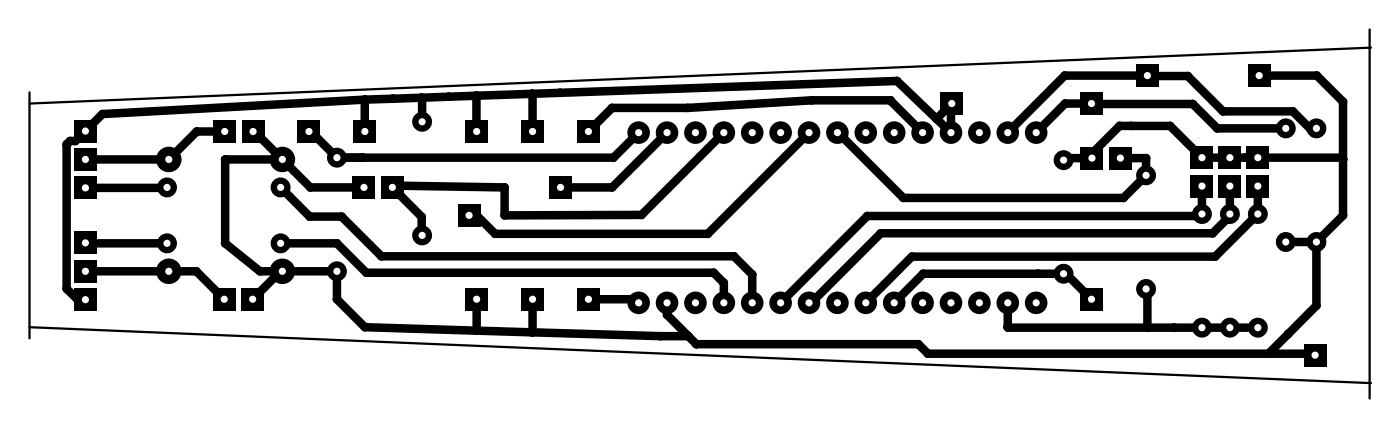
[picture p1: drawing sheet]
<svg xmlns="http://www.w3.org/2000/svg" width="125mm" height="38mm" viewBox="0 0 125 38" stroke-linecap="round" stroke-linejoin="round" font-family="sans-serif">
<g fill="none" stroke="#000" stroke-width=".76">
<path d="M14.9 16.8h-7.3M20.1 11.8h-2.5l-2.5 2.5h-7.5M22.6 11.8h.2l5 5h4.8M25.1 16.8l2.6 2.6h2.9l3.5 3.5h31.6l1.6 1.6v2.6M25.3 14.3h-5.2v7.5l3.1 2.5h6.9v2.5l2.5 2.5 10 .3M27.6 11.8h.2l2.3 2.3h24.8l2.2-2.2M32.6 8.9l-23.4 1.3-2.5 2.4h-.4l-.3 .3v12.9l.9 1h.7M32.6 8.9v2.8M32.6 11.7v.1M37.7 8.7l.1 2.2M37.7 8.7l-5.1 .2M42.6 8.6v3.2"/>
<path d="M42.6 8.6l-4.9 .1M47.6 8.4v3.4M47.6 8.4l-5 .2M47.6 8.4l32.6-1.2 3.6 3.4M52.6 11.8l2.1-2.2h6.8l11.1-.6h7.1l2.8 2.9M59.7 11.9l-4.9 4.9h-4.7M64.7 11.9l-7.3 7.3-12.3 .1v-2.5l-9.8-.2-.2 .2 2.6 2.6 .1 1.6M72.4 11.9l-9.1 9h-19l-1.7-1.6h-.6M74.9 11.9l5.9 5.8h19.7l2-2v-1.6h-2.3M85.1 9.3v2.6l-1.3-1.3M85.1 9.3l-1.3 1.3M85.1 9.3h.1"/>
<path d="M107.5 16.6v2.7h-29.9l-7.8 7.8M110 16.6v2.7l-1.5 1.6h-29.7l-6.2 6.2h-.2M112.5 16.6v2.5l-3.8 3.8h-27.1l-4.2 4.2M112.6 6.8h5.2l2.3 2.3v10.2l-2.3 2.3M115 11.5h-6.1l-2.2-2.2h-11.4l-2.6 2.6M117.8 11.5h-.6l-1.6-1.5h-6.2l-3.2-3.2h-11l-5.1 5.1M120.1 14.3l-.1-.2h-12.5l-2.8-2.8h-4.6l-2.4 2.4v.4h-2.4l-.2 .2M7.6 24.3h10l2.5 2.5M7.6 21.7l7.3 .1M25.1 24.3l-2.5 2.5M25.1 21.8h5l2.7 2.6h31l.9 .9v1.8M42.6 29.6l16.5 .5h2.5"/>
<path d="M42.6 26.8v2.8M47.6 26.8v2.9M52.6 26.8h4.2l.3 .3M59.7 27.1v1l1.9 2M61.6 30.1l.7 .7h19.8l.9 .8h34.5l.1 .2M90.1 29.3h22.4M90.1 29.3h.1M90.1 27.1v2.2M97.6 26.8l-2.2-2.3h-12.8l-2.6 2.6M102.5 25.8l.1 .2v3.3M115 21.6h2.8M117.8 21.6v5.7l-4.3 4.3"/>
</g>
<g fill="#000">
<circle cx="6" cy="12.9" r=".38"/>
<circle cx="6.3" cy="12.6" r=".38"/>
<circle cx="6.7" cy="12.6" r=".38"/>
<circle cx="9.2" cy="10.2" r=".38"/>
<circle cx="14.9" cy="16.8" r=".38"/>
<circle cx="17.6" cy="11.8" r=".38"/>
<circle cx="20.1" cy="14.3" r=".38"/>
<circle cx="22.8" cy="11.8" r=".38"/>
<circle cx="27.7" cy="19.4" r=".38"/>
<circle cx="27.8" cy="16.8" r=".38"/>
<circle cx="27.8" cy="11.8" r=".38"/>
<circle cx="30.1" cy="14.1" r=".38"/>
<circle cx="30.6" cy="19.4" r=".38"/>
<circle cx="32.5" cy="14.1" r=".38"/>
<circle cx="32.6" cy="8.9" r=".38"/>
<circle cx="32.6" cy="11.7" r=".38"/>
<circle cx="35.1" cy="8.8" r=".38"/>
<circle cx="35.3" cy="16.6" r=".38"/>
<circle cx="37.7" cy="8.7" r=".38"/>
<circle cx="37.7" cy="19.4" r=".38"/>
<circle cx="37.8" cy="8.8" r=".38"/>
<circle cx="40.1" cy="8.6" r=".38"/>
<circle cx="42.6" cy="8.6" r=".38"/>
<circle cx="42.6" cy="11.7" r=".38"/>
<circle cx="42.6" cy="19.3" r=".38"/>
<circle cx="45.1" cy="19.3" r=".38"/>
<circle cx="45.1" cy="16.8" r=".38"/>
<circle cx="47.6" cy="8.4" r=".38"/>
<circle cx="50.1" cy="8.3" r=".38"/>
<circle cx="54.7" cy="9.6" r=".38"/>
<circle cx="54.8" cy="16.8" r=".38"/>
<circle cx="54.9" cy="14.1" r=".38"/>
<circle cx="57.4" cy="19.2" r=".38"/>
<circle cx="61.5" cy="9.6" r=".38"/>
<circle cx="72.6" cy="9" r=".38"/>
<circle cx="75" cy="11.9" r=".38"/>
<circle cx="77.6" cy="19.3" r=".38"/>
<circle cx="79.7" cy="9" r=".38"/>
<circle cx="80.2" cy="7.2" r=".38"/>
<circle cx="80.8" cy="17.7" r=".38"/>
<circle cx="83.8" cy="10.6" r=".38"/>
<circle cx="85.1" cy="9.3" r=".38"/>
<circle cx="92.7" cy="11.9" r="1.01"/>
<circle cx="95.2" cy="6.8" r=".38"/>
<circle cx="95.3" cy="9.3" r=".38"/>
<circle cx="95.3" cy="14.1" r=".38"/>
<circle cx="97.6" cy="9.3" r=".38"/>
<circle cx="97.7" cy="9.3" r=".38"/>
<circle cx="97.7" cy="13.7" r=".38"/>
<circle cx="100.1" cy="11.3" r=".38"/>
<circle cx="100.5" cy="17.7" r=".38"/>
<circle cx="101.2" cy="11.3" r=".38"/>
<circle cx="102.5" cy="14.1" r=".38"/>
<circle cx="102.7" cy="6.8" r=".38"/>
<circle cx="104.7" cy="11.3" r=".38"/>
<circle cx="106.2" cy="6.8" r=".38"/>
<circle cx="106.7" cy="9.3" r=".38"/>
<circle cx="107.5" cy="19.3" r=".38"/>
<circle cx="108.9" cy="11.5" r=".38"/>
<circle cx="109.4" cy="10" r=".38"/>
<circle cx="110" cy="19.3" r=".38"/>
<circle cx="111.4" cy="14.1" r=".38"/>
<circle cx="115.6" cy="10" r=".38"/>
<circle cx="117.2" cy="11.5" r=".38"/>
<circle cx="117.8" cy="6.8" r=".38"/>
<circle cx="120" cy="14.1" r=".38"/>
<circle cx="120.1" cy="14.3" r=".38"/>
<circle cx="120.1" cy="19.3" r=".38"/>
<circle cx="120.1" cy="9.1" r=".38"/>
<circle cx="6" cy="25.8" r=".38"/>
<circle cx="6.9" cy="26.8" r=".38"/>
<circle cx="7.7" cy="21.8" r=".38"/>
<circle cx="17.6" cy="24.3" r=".38"/>
<circle cx="20.1" cy="21.8" r=".38"/>
<circle cx="23.2" cy="24.3" r=".38"/>
<circle cx="25.1" cy="24.3" r=".38"/>
<circle cx="30.1" cy="21.8" r=".38"/>
<circle cx="30.1" cy="26.8" r=".38"/>
<circle cx="32.6" cy="29.3" r=".38"/>
<circle cx="32.8" cy="24.4" r=".38"/>
<circle cx="34.1" cy="22.9" r=".38"/>
<circle cx="37.7" cy="21" r=".38"/>
<circle cx="42.6" cy="29.6" r=".38"/>
<circle cx="44.3" cy="20.9" r=".38"/>
<circle cx="47.6" cy="29.7" r=".38"/>
<circle cx="56.8" cy="26.8" r=".38"/>
<circle cx="59.1" cy="30.1" r=".38"/>
<circle cx="59.7" cy="28.1" r=".38"/>
<circle cx="61.6" cy="30.1" r=".38"/>
<circle cx="62.3" cy="30.8" r=".38"/>
<circle cx="63.3" cy="20.9" r=".38"/>
<circle cx="63.8" cy="24.4" r=".38"/>
<circle cx="64.7" cy="25.3" r=".38"/>
<circle cx="65.7" cy="22.9" r=".38"/>
<circle cx="67.3" cy="24.5" r=".38"/>
<circle cx="72.6" cy="27.1" r=".38"/>
<circle cx="78.8" cy="20.9" r=".38"/>
<circle cx="81.6" cy="22.9" r=".38"/>
<circle cx="82.1" cy="30.8" r=".38"/>
<circle cx="82.6" cy="24.5" r=".38"/>
<circle cx="83" cy="31.6" r=".38"/>
<circle cx="90.1" cy="29.3" r=".38"/>
<circle cx="90.2" cy="29.3" r=".38"/>
<circle cx="92.9" cy="24.5" r=".38"/>
<circle cx="95.4" cy="24.5" r=".38"/>
<circle cx="102.6" cy="26" r=".38"/>
<circle cx="102.6" cy="29.3" r=".38"/>
<circle cx="105" cy="29.3" r=".38"/>
<circle cx="108.5" cy="20.9" r=".38"/>
<circle cx="108.7" cy="22.9" r=".38"/>
<circle cx="113.5" cy="31.6" r=".38"/>
<circle cx="115.2" cy="29.9" r=".38"/>
<circle cx="117.5" cy="31.6" r=".38"/>
<circle cx="117.8" cy="27.3" r=".38"/>
</g>
<circle cx="92.7" cy="11.9" r=".32" fill="#fff"/>
<circle cx="90.1" cy="11.9" r="1.01" fill="#000"/>
<circle cx="90.1" cy="11.9" r=".32" fill="#fff"/>
<circle cx="87.6" cy="11.9" r="1.01" fill="#000"/>
<circle cx="87.6" cy="11.9" r=".32" fill="#fff"/>
<circle cx="85.1" cy="11.9" r="1.01" fill="#000"/>
<circle cx="85.1" cy="11.9" r=".32" fill="#fff"/>
<circle cx="82.5" cy="11.9" r="1.01" fill="#000"/>
<circle cx="82.5" cy="11.9" r=".32" fill="#fff"/>
<circle cx="80" cy="11.9" r="1.01" fill="#000"/>
<circle cx="80" cy="11.9" r=".32" fill="#fff"/>
<circle cx="77.4" cy="11.9" r="1.01" fill="#000"/>
<circle cx="77.4" cy="11.9" r=".32" fill="#fff"/>
<circle cx="74.9" cy="11.9" r="1.01" fill="#000"/>
<circle cx="74.9" cy="11.9" r=".32" fill="#fff"/>
<circle cx="72.4" cy="11.9" r="1.01" fill="#000"/>
<circle cx="72.4" cy="11.9" r=".32" fill="#fff"/>
<circle cx="69.8" cy="11.9" r="1.01" fill="#000"/>
<circle cx="69.8" cy="11.9" r=".32" fill="#fff"/>
<circle cx="67.3" cy="11.9" r="1.01" fill="#000"/>
<circle cx="67.3" cy="11.9" r=".32" fill="#fff"/>
<circle cx="64.7" cy="11.9" r="1.01" fill="#000"/>
<circle cx="64.7" cy="11.9" r=".32" fill="#fff"/>
<circle cx="62.2" cy="11.9" r="1.01" fill="#000"/>
<circle cx="62.2" cy="11.9" r=".32" fill="#fff"/>
<circle cx="59.7" cy="11.9" r="1.01" fill="#000"/>
<circle cx="59.7" cy="11.9" r=".32" fill="#fff"/>
<circle cx="57.1" cy="11.9" r="1.01" fill="#000"/>
<circle cx="57.1" cy="11.9" r=".32" fill="#fff"/>
<circle cx="57.1" cy="27.1" r="1.01" fill="#000"/>
<circle cx="57.1" cy="27.1" r=".32" fill="#fff"/>
<circle cx="59.7" cy="27.1" r="1.01" fill="#000"/>
<circle cx="59.7" cy="27.1" r=".32" fill="#fff"/>
<circle cx="62.2" cy="27.1" r="1.01" fill="#000"/>
<circle cx="62.2" cy="27.1" r=".32" fill="#fff"/>
<circle cx="64.7" cy="27.1" r="1.01" fill="#000"/>
<circle cx="64.7" cy="27.1" r=".32" fill="#fff"/>
<circle cx="67.3" cy="27.1" r="1.01" fill="#000"/>
<circle cx="67.3" cy="27.1" r=".32" fill="#fff"/>
<circle cx="69.8" cy="27.1" r="1.01" fill="#000"/>
<circle cx="69.8" cy="27.1" r=".32" fill="#fff"/>
<circle cx="72.4" cy="27.1" r="1.01" fill="#000"/>
<circle cx="72.4" cy="27.1" r=".32" fill="#fff"/>
<circle cx="74.9" cy="27.1" r="1.01" fill="#000"/>
<circle cx="74.9" cy="27.1" r=".32" fill="#fff"/>
<circle cx="77.4" cy="27.1" r="1.01" fill="#000"/>
<circle cx="77.4" cy="27.1" r=".32" fill="#fff"/>
<circle cx="80" cy="27.1" r="1.01" fill="#000"/>
<circle cx="80" cy="27.1" r=".32" fill="#fff"/>
<circle cx="82.5" cy="27.1" r="1.01" fill="#000"/>
<circle cx="82.5" cy="27.1" r=".32" fill="#fff"/>
<circle cx="85.1" cy="27.1" r="1.01" fill="#000"/>
<circle cx="85.1" cy="27.1" r=".32" fill="#fff"/>
<circle cx="87.6" cy="27.1" r="1.01" fill="#000"/>
<circle cx="87.6" cy="27.1" r=".32" fill="#fff"/>
<circle cx="90.1" cy="27.1" r="1.01" fill="#000"/>
<circle cx="90.1" cy="27.1" r=".32" fill="#fff"/>
<circle cx="92.7" cy="27.1" r="1.01" fill="#000"/>
<circle cx="92.7" cy="27.1" r=".32" fill="#fff"/>
<circle cx="107.5" cy="19.1" r=".89" fill="#000"/>
<circle cx="107.5" cy="19.1" r=".32" fill="#fff"/>
<circle cx="107.5" cy="29.3" r=".89" fill="#000"/>
<circle cx="107.5" cy="29.3" r=".32" fill="#fff"/>
<circle cx="110" cy="19.1" r=".89" fill="#000"/>
<circle cx="110" cy="19.1" r=".32" fill="#fff"/>
<circle cx="110" cy="29.3" r=".89" fill="#000"/>
<circle cx="110" cy="29.3" r=".32" fill="#fff"/>
<circle cx="112.5" cy="19.1" r=".89" fill="#000"/>
<circle cx="112.5" cy="19.1" r=".32" fill="#fff"/>
<circle cx="112.5" cy="29.3" r=".89" fill="#000"/>
<circle cx="112.5" cy="29.3" r=".32" fill="#fff"/>
<circle cx="37.8" cy="21.1" r=".89" fill="#000"/>
<circle cx="37.8" cy="21" r=".32" fill="#fff"/>
<circle cx="37.8" cy="10.9" r=".89" fill="#000"/>
<circle cx="37.8" cy="10.9" r=".32" fill="#fff"/>
<circle cx="102.5" cy="15.7" r=".89" fill="#000"/>
<circle cx="102.5" cy="15.7" r=".32" fill="#fff"/>
<circle cx="102.5" cy="25.8" r=".89" fill="#000"/>
<circle cx="102.5" cy="25.8" r=".32" fill="#fff"/>
<path d="M106.5 13.1h2v2h-2z" fill="#000"/>
<circle cx="107.5" cy="14.1" r=".32" fill="#fff"/>
<path d="M106.5 15.6h2v2h-2z" fill="#000"/>
<circle cx="107.5" cy="16.6" r=".32" fill="#fff"/>
<path d="M109 13.1h2v2h-2z" fill="#000"/>
<circle cx="110" cy="14.1" r=".32" fill="#fff"/>
<path d="M109 15.6h2v2h-2z" fill="#000"/>
<circle cx="110" cy="16.6" r=".32" fill="#fff"/>
<path d="M111.5 13.1h2v2h-2z" fill="#000"/>
<circle cx="112.5" cy="14.1" r=".32" fill="#fff"/>
<path d="M111.5 15.6h2v2h-2z" fill="#000"/>
<circle cx="112.5" cy="16.6" r=".32" fill="#fff"/>
<path d="M31.5 15.7h2.1v2.1h-2.1z" fill="#000"/>
<circle cx="32.6" cy="16.8" r=".32" fill="#fff"/>
<path d="M34.1 15.7h2v2.1h-2z" fill="#000"/>
<circle cx="35.1" cy="16.8" r=".32" fill="#fff"/>
<path d="M96.7 13.1h2v2h-2z" fill="#000"/>
<circle cx="97.7" cy="14.1" r=".32" fill="#fff"/>
<path d="M99.2 13.1h2v2h-2z" fill="#000"/>
<circle cx="100.2" cy="14.1" r=".32" fill="#fff"/>
<path d="M96.6 25.7h2v2.1h-2z" fill="#000"/>
<circle cx="97.6" cy="26.8" r=".32" fill="#fff"/>
<circle cx="115" cy="21.6" r=".89" fill="#000"/>
<circle cx="115" cy="21.6" r=".32" fill="#fff"/>
<circle cx="115" cy="11.5" r=".89" fill="#000"/>
<circle cx="115" cy="11.5" r=".32" fill="#fff"/>
<circle cx="117.8" cy="21.6" r=".89" fill="#000"/>
<circle cx="117.8" cy="21.6" r=".32" fill="#fff"/>
<circle cx="117.8" cy="11.5" r=".89" fill="#000"/>
<circle cx="117.8" cy="11.5" r=".32" fill="#fff"/>
<path d="M101.6 5.7h2v2.1h-2z" fill="#000"/>
<circle cx="102.6" cy="6.8" r=".32" fill="#fff"/>
<path d="M96.6 8.2h2v2.1h-2z" fill="#000"/>
<circle cx="97.6" cy="9.3" r=".32" fill="#fff"/>
<circle cx="95.1" cy="14.3" r=".89" fill="#000"/>
<circle cx="95.1" cy="14.3" r=".32" fill="#fff"/>
<circle cx="95.1" cy="24.5" r=".89" fill="#000"/>
<circle cx="95.1" cy="24.5" r=".32" fill="#fff"/>
<path d="M111.6 5.7h2v2.1h-2z" fill="#000"/>
<circle cx="112.6" cy="6.8" r=".32" fill="#fff"/>
<path d="M84.1 8.2h2v2.1h-2z" fill="#000"/>
<circle cx="85.1" cy="9.3" r=".32" fill="#fff"/>
<circle cx="25.1" cy="16.8" r=".89" fill="#000"/>
<circle cx="25.1" cy="16.8" r=".32" fill="#fff"/>
<circle cx="14.9" cy="16.8" r=".89" fill="#000"/>
<circle cx="14.9" cy="16.8" r=".32" fill="#fff"/>
<circle cx="25.1" cy="21.8" r=".89" fill="#000"/>
<circle cx="25.1" cy="21.8" r=".32" fill="#fff"/>
<circle cx="14.9" cy="21.8" r=".89" fill="#000"/>
<circle cx="14.9" cy="21.8" r=".32" fill="#fff"/>
<path d="M6.6 20.7h2v2h-2z" fill="#000"/>
<circle cx="7.6" cy="21.7" r=".32" fill="#fff"/>
<path d="M6.6 23.2h2v2.1h-2z" fill="#000"/>
<circle cx="7.6" cy="24.3" r=".32" fill="#fff"/>
<path d="M6.6 25.8h2v2h-2z" fill="#000"/>
<circle cx="7.6" cy="26.8" r=".32" fill="#fff"/>
<path d="M6.6 15.8h2v2h-2z" fill="#000"/>
<circle cx="7.6" cy="16.8" r=".32" fill="#fff"/>
<path d="M6.6 13.2h2v2.1h-2z" fill="#000"/>
<circle cx="7.6" cy="14.3" r=".32" fill="#fff"/>
<path d="M6.6 10.7h2v2h-2z" fill="#000"/>
<circle cx="7.6" cy="11.7" r=".32" fill="#fff"/>
<circle cx="25.3" cy="24.3" r="1.14" fill="#000"/>
<circle cx="25.3" cy="24.3" r=".32" fill="#fff"/>
<circle cx="15.1" cy="24.3" r="1.14" fill="#000"/>
<circle cx="15.1" cy="24.3" r=".32" fill="#fff"/>
<circle cx="25.3" cy="14.3" r="1.14" fill="#000"/>
<circle cx="25.3" cy="14.3" r=".32" fill="#fff"/>
<circle cx="15.1" cy="14.3" r="1.14" fill="#000"/>
<circle cx="15.1" cy="14.3" r=".32" fill="#fff"/>
<path d="M19.1 10.7h2v2.1h-2z" fill="#000"/>
<circle cx="20.1" cy="11.8" r=".32" fill="#fff"/>
<path d="M21.6 10.7h2v2.1h-2z" fill="#000"/>
<circle cx="22.6" cy="11.8" r=".32" fill="#fff"/>
<path d="M19 25.7h2.1v2.1h-2.1z" fill="#000"/>
<circle cx="20.1" cy="26.8" r=".32" fill="#fff"/>
<path d="M21.6 25.7h2v2.1h-2z" fill="#000"/>
<circle cx="22.6" cy="26.8" r=".32" fill="#fff"/>
<circle cx="30.1" cy="24.3" r=".89" fill="#000"/>
<circle cx="30.1" cy="24.3" r=".32" fill="#fff"/>
<circle cx="30.1" cy="14.1" r=".89" fill="#000"/>
<circle cx="30.1" cy="14.1" r=".32" fill="#fff"/>
<path d="M31.6 10.7h2v2.1h-2z" fill="#000"/>
<circle cx="32.6" cy="11.8" r=".32" fill="#fff"/>
<path d="M116.6 30.7h2v2.1h-2z" fill="#000"/>
<circle cx="117.6" cy="31.8" r=".32" fill="#fff"/>
<path d="M26.6 10.7h2v2.1h-2z" fill="#000"/>
<circle cx="27.6" cy="11.8" r=".32" fill="#fff"/>
<path d="M46.6 25.7h2v2.1h-2z" fill="#000"/>
<circle cx="47.6" cy="26.8" r=".32" fill="#fff"/>
<path d="M40.9 18.2h2.1v2.1h-2.1z" fill="#000"/>
<circle cx="42" cy="19.3" r=".32" fill="#fff"/>
<path d="M51.6 25.7h2v2.1h-2z" fill="#000"/>
<circle cx="52.6" cy="26.8" r=".32" fill="#fff"/>
<path d="M41.6 10.7h2v2.1h-2z" fill="#000"/>
<circle cx="42.6" cy="11.8" r=".32" fill="#fff"/>
<path d="M41.6 25.7h2v2.1h-2z" fill="#000"/>
<circle cx="42.6" cy="26.8" r=".32" fill="#fff"/>
<path d="M49.1 15.7h2v2.1h-2z" fill="#000"/>
<circle cx="50.1" cy="16.8" r=".32" fill="#fff"/>
<path d="M51.6 10.7h2v2.1h-2z" fill="#000"/>
<circle cx="52.6" cy="11.8" r=".32" fill="#fff"/>
<path d="M46.6 10.7h2v2.1h-2z" fill="#000"/>
<circle cx="47.6" cy="11.8" r=".32" fill="#fff"/>
<path d="M2.6 8.3v22M122.5 2.6v33M122.6 4.3l-120 5M2.6 29.3l120 5" fill="none" stroke="#000" stroke-width=".2"/>
</svg>
